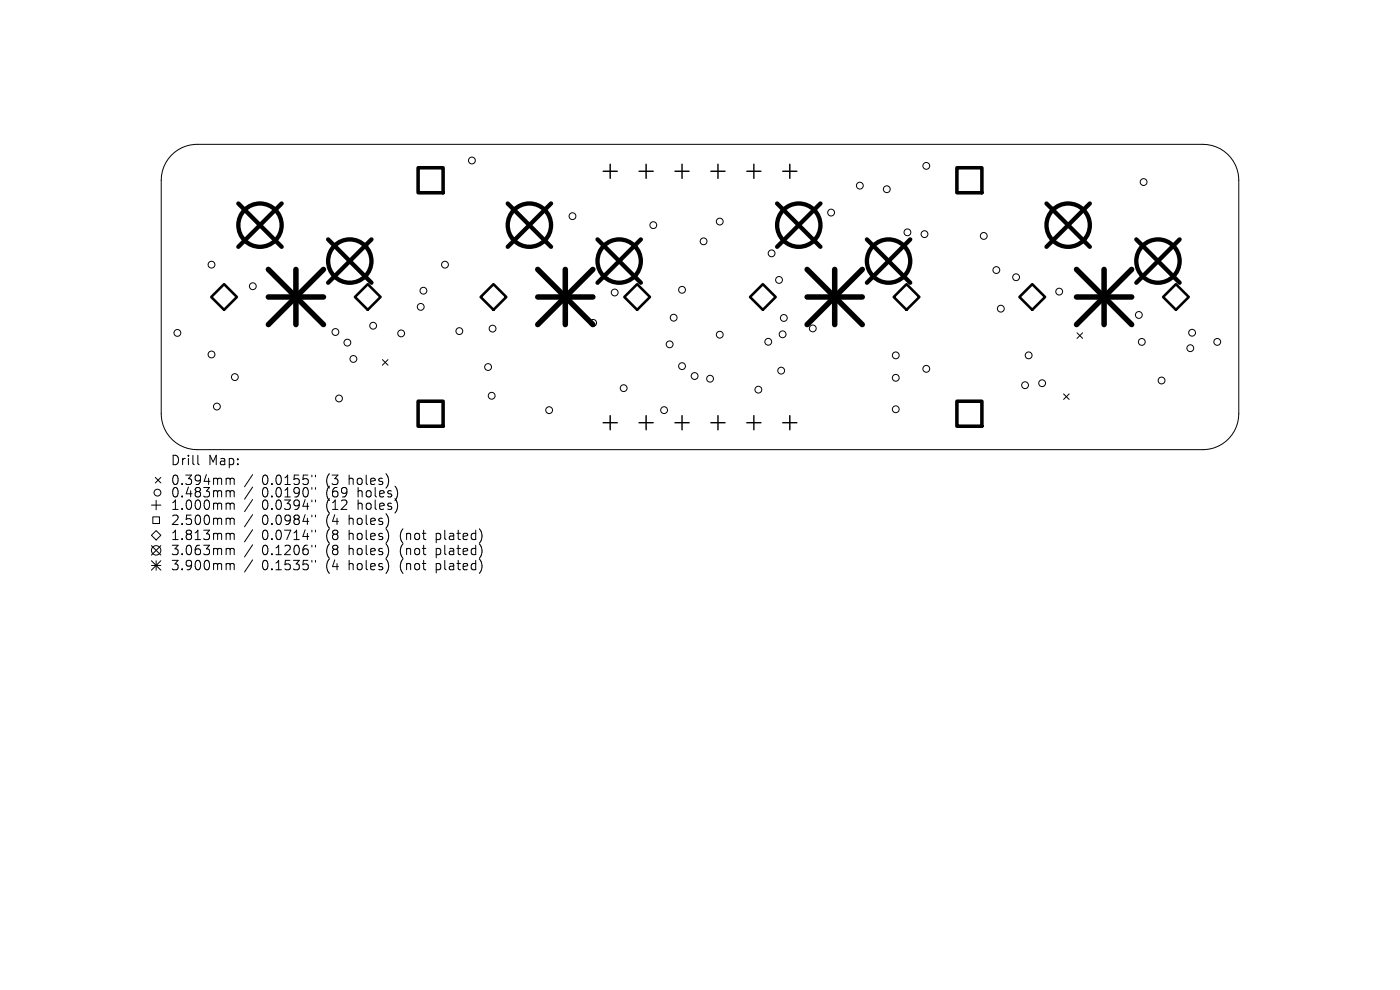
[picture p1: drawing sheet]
<svg xmlns="http://www.w3.org/2000/svg" width="297mm" height="210mm" viewBox="0 0 297 210" stroke-linecap="round" stroke-linejoin="round" font-family="sans-serif">
<defs><g id="words">
<g font-size="2.8">
<text x="36.1" y="99">Drill</text>
<text x="44.1" y="99">Map:</text>
<text x="36.1" y="103.2">0.394mm</text>
<text x="36.1" y="105.8">0.483mm</text>
<text x="55.6" y="103.2">0.0155&quot;</text>
<text x="55.6" y="105.8">0.0190&quot;</text>
<text x="69.3" y="103.2">(3</text>
<text x="69.3" y="105.8">(69</text>
<text x="74.3" y="103.2">holes)</text>
<text x="76.2" y="105.8">holes)</text>
<text x="36.1" y="108.4">1.000mm</text>
<text x="36.1" y="111.7">2.500mm</text>
<text x="55.6" y="108.4">0.0394&quot;</text>
<text x="55.6" y="111.7">0.0984&quot;</text>
<text x="69.3" y="108.4">(12</text>
<text x="69.3" y="111.7">(4</text>
<text x="74.3" y="111.7">holes)</text>
<text x="76.2" y="108.4">holes)</text>
<text x="36.1" y="114.8">1.813mm</text>
<text x="36.1" y="118.1">3.063mm</text>
<text x="55.6" y="114.8">0.0714&quot;</text>
<text x="55.6" y="118.1">0.1206&quot;</text>
<text x="69.3" y="114.8">(8</text>
<text x="69.3" y="118.1">(8</text>
<text x="74.3" y="114.8">holes)</text>
<text x="74.3" y="118.1">holes)</text>
<text x="85.3" y="114.8">(not</text>
<text x="85.3" y="118.1">(not</text>
<text x="93.1" y="114.8">plated)</text>
<text x="93.1" y="118.1">plated)</text>
<text x="36.1" y="121.2">3.900mm</text>
<text x="55.6" y="121.2">0.1535&quot;</text>
<text x="69.3" y="121.2">(4</text>
<text x="74.3" y="121.2">holes)</text>
<text x="85.3" y="121.2">(not</text>
<text x="93.1" y="121.2">plated)</text>
</g>
</g></defs>
<g fill="none" stroke="#000" stroke-width=".21">
<path d="M36.3 33a7.6 7.6 0 0 1 5.5-2.4h213.4a7.6 7.6 0 0 1 7.6 7.6v49.6a7.6 7.6 0 0 1-7.6 7.6h-213.4a7.6 7.6 0 0 1-7.6-7.6v-49.6a7.6 7.6 0 0 1 2.1-5.2zM81.1 76.3l1.2 1.2M82.3 76.3l-1.2 1.2M228.5 70.6l1.2 1.2M229.7 70.6l-1.2 1.2M42 96.6v1.7l.3 .3M225.6 83.6l1.2 1.1M226.8 83.6l-1.2 1.1M32.1 113.5l1-1 1 1-1 1zM32.1 107.1h2M32.1 115.8l2 2M32.1 118.9l2 2"/>
<path d="M32.1 119.9h2M32.4 109.6h1.4v1.5h-1.4zM32.9 101.3l1.2 1.2M33.1 106.1v2M33.1 118.9v2M34.1 101.3l-1.2 1.2M34.1 115.8l-2 2M34.1 118.9l-2 2M48.3 101.4l.4 .1 .1 .2M48.3 104.1h.2l.3 .3M48.3 106.7h.2l.3 .3M48.3 109.9h.2l.3 .3"/>
<path d="M48.3 113.1l.4 .1 .1 .2M48.3 116.3l.4 .1 .1 .2M48.3 119.5l.4 .1 .1 .2M48.8 101.7l.3-.3 .5 .1 .1 1.3M48.8 101.7v1.1M48.8 104.4v1M48.8 107v1.1M48.8 110.2v1.1M48.8 113.4v1.1M48.8 116.6v1.1M48.8 119.8v1.1M48.8 104.4l.3-.3 .5 .1 .1 1.2"/>
<path d="M48.8 107l.3-.3 .5 .1 .1 1.3M48.8 110.2l.3-.3 .5 .1 .1 1.3M48.8 113.4l.3-.3 .5 .1 .1 1.3M48.8 116.6l.3-.3 .5 .1 .1 1.3M48.8 119.8l.3-.3 .5 .1 .1 1.3M53.6 100.7l-1.7 2.6M53.6 103.3l-1.7 2.6M53.6 106l-1.7 2.5M53.6 109.2l-1.7 2.5M53.6 112.4l-1.7 2.5M53.6 115.6l-1.7 2.5M53.6 118.8l-1.7 2.5"/>
<path d="M66.2 100.8v.4M66.2 103.4v.4M66.2 106.1v.3M66.2 109.3v.3M66.2 112.5v.3M66.2 115.7v.3M66.2 118.9v.3M66.9 100.8v.4M66.9 103.4v.4M66.9 106.1v.3M66.9 109.3v.3M66.9 112.5v.3"/>
<path d="M66.9 115.7v.3M66.9 118.9v.3"/>
<circle cx="100.1" cy="34" r=".72"/>
<circle cx="182.4" cy="39.4" r=".72"/>
<circle cx="196.5" cy="35.2" r=".72"/>
<circle cx="242.6" cy="38.6" r=".72"/>
<circle cx="44.9" cy="56.1" r=".72"/>
<circle cx="94.4" cy="56.1" r=".72"/>
<circle cx="121.5" cy="45.9" r=".72"/>
<circle cx="138.6" cy="47.8" r=".72"/>
<circle cx="149.3" cy="51.2" r=".72"/>
<circle cx="152.7" cy="47" r=".72"/>
<circle cx="163.7" cy="53.7" r=".72"/>
<circle cx="165.3" cy="59.4" r=".72"/>
<circle cx="176.3" cy="45.1" r=".72"/>
<circle cx="188.1" cy="40.1" r=".72"/>
<circle cx="192.5" cy="49.3" r=".72"/>
<circle cx="196.1" cy="49.7" r=".72"/>
<circle cx="208.7" cy="50" r=".72"/>
<circle cx="211.4" cy="57.3" r=".72"/>
<circle cx="215.6" cy="58.8" r=".72"/>
<circle cx="37.6" cy="70.6" r=".72"/>
<circle cx="44.9" cy="75.2" r=".72"/>
<circle cx="49.8" cy="80" r=".72"/>
<circle cx="53.6" cy="60.7" r=".72"/>
<circle cx="71.2" cy="70.4" r=".72"/>
<circle cx="73.7" cy="72.7" r=".72"/>
<circle cx="75" cy="76.1" r=".72"/>
<circle cx="79.2" cy="69.1" r=".72"/>
<circle cx="85.1" cy="70.7" r=".72"/>
<circle cx="89.3" cy="65.1" r=".72"/>
<circle cx="89.8" cy="61.7" r=".72"/>
<circle cx="97.4" cy="70.2" r=".72"/>
<circle cx="103.5" cy="77.9" r=".72"/>
<circle cx="104.5" cy="69.7" r=".72"/>
<circle cx="125.8" cy="68.5" r=".72"/>
<circle cx="130.4" cy="62" r=".72"/>
<circle cx="142.1" cy="73" r=".72"/>
<circle cx="142.9" cy="67.4" r=".72"/>
<circle cx="144.7" cy="77.7" r=".72"/>
<circle cx="144.7" cy="61.5" r=".72"/>
<circle cx="147.4" cy="79.8" r=".72"/>
<circle cx="152.7" cy="71" r=".72"/>
<circle cx="163" cy="72.5" r=".72"/>
<circle cx="165.7" cy="78.6" r=".72"/>
<circle cx="166" cy="70.9" r=".72"/>
<circle cx="166.3" cy="67.4" r=".72"/>
<circle cx="172.4" cy="69.7" r=".72"/>
<circle cx="190" cy="75.4" r=".72"/>
<circle cx="196.5" cy="78.2" r=".72"/>
<circle cx="212.3" cy="65.5" r=".72"/>
<circle cx="218.2" cy="75.4" r=".72"/>
<circle cx="224.7" cy="61.9" r=".72"/>
<circle cx="241.6" cy="66.8" r=".72"/>
<circle cx="242.2" cy="72.5" r=".72"/>
<circle cx="252.5" cy="73.9" r=".72"/>
<circle cx="252.9" cy="70.6" r=".72"/>
<circle cx="258.2" cy="72.5" r=".72"/>
<circle cx="46" cy="86.2" r=".72"/>
<circle cx="71.9" cy="84.5" r=".72"/>
<circle cx="104.3" cy="84" r=".72"/>
<circle cx="116.5" cy="87" r=".72"/>
<circle cx="132.3" cy="82.3" r=".72"/>
<circle cx="140.9" cy="87" r=".72"/>
<circle cx="150.6" cy="80.3" r=".72"/>
<circle cx="160.9" cy="82.7" r=".72"/>
<circle cx="190" cy="80.1" r=".72"/>
<circle cx="190" cy="86.8" r=".72"/>
<circle cx="217.5" cy="81.7" r=".72"/>
<circle cx="221.1" cy="81.3" r=".72"/>
<circle cx="246.4" cy="80.7" r=".72"/>
<circle cx="33.1" cy="116.7" r="1"/>
<circle cx="33.4" cy="104.5" r=".72"/>
</g>
<g fill="none" stroke="#000" stroke-width=".3">
<path d="M128 36.3h3M129.5 34.8v3M135.6 36.3h3M137.1 34.8v3M143.2 36.3h3M144.7 34.8v3M150.8 36.3h3M152.3 34.8v3M158.4 36.3h3M159.9 34.8v3M166.1 36.3h3M167.6 34.8v3"/>
<path d="M128 89.7h3M129.5 88.2v3M135.6 89.7h3M137.1 88.2v3M143.2 89.7h3M144.7 88.2v3M150.8 89.7h3M152.3 88.2v3M158.4 89.7h3M159.9 88.2v3M166.1 89.7h3M167.6 88.2v3"/>
</g>
<path d="M88.7 35.6h5.3v5.3h-5.3zM203 35.6h5.3v5.3h-5.3zM88.7 85.1h5.3v5.3h-5.3zM203 85.1h5.3v5.3h-5.3z" fill="none" stroke="#000" stroke-width=".75"/>
<path d="M47.5 60.3l2.8 2.7-2.8 2.7-2.7-2.7zM75.3 63l2.7-2.7 2.7 2.7-2.7 2.7zM104.7 60.3l2.7 2.7-2.7 2.7-2.7-2.7zM132.4 63l2.8-2.7 2.7 2.7-2.7 2.7zM159.1 63l2.7-2.7 2.8 2.7-2.8 2.7zM192.3 60.3l2.7 2.7-2.7 2.7-2.7-2.7zM216.3 63l2.7-2.7 2.7 2.7-2.7 2.7zM246.7 63l2.8-2.7 2.7 2.7-2.7 2.7z" fill="none" stroke="#000" stroke-width=".54"/>
<g fill="none" stroke="#000" stroke-width=".92">
<path d="M50.6 43.2l9.2 9.2M59.8 43.2l-9.2 9.2M69.6 50.8l9.2 9.2M78.8 50.8l-9.2 9.2M107.7 43.2l9.2 9.2M116.9 43.2l-9.2 9.2M126.8 50.8l9.2 9.2M136 50.8l-9.2 9.2M164.9 43.2l9.2 9.2M174.1 43.2l-9.2 9.2M183.9 50.8l9.2 9.2M193.1 50.8l-9.2 9.2"/>
<path d="M222 43.2l9.2 9.2M231.2 43.2l-9.2 9.2M241.1 50.8l9.2 9.2M250.3 50.8l-9.2 9.2"/>
<circle cx="55.2" cy="47.8" r="4.6"/>
<circle cx="74.2" cy="55.4" r="4.6"/>
<circle cx="112.3" cy="47.8" r="4.6"/>
<circle cx="131.4" cy="55.4" r="4.6"/>
<circle cx="169.5" cy="47.8" r="4.6"/>
<circle cx="188.5" cy="55.4" r="4.6"/>
<circle cx="226.6" cy="47.8" r="4.6"/>
<circle cx="245.7" cy="55.4" r="4.6"/>
</g>
<g fill="none" stroke="#000" stroke-width="1.2">
<path d="M56.9 57.2l11.7 11.7M62.8 57.2v11.7M68.6 57.2l-11.7 11.7M114.1 57.2l11.7 11.7M119.9 57.2v11.7M125.8 57.2l-11.7 11.7M171.2 57.2l11.7 11.7M177.1 57.2v11.7M182.9 57.2l-11.7 11.7M228.4 57.2l11.7 11.7M234.2 57.2v11.7M240.1 57.2l-11.7 11.7"/>
<path d="M56.9 63h11.7M114.1 63h11.7M171.2 63h11.7M228.4 63h11.7"/>
</g>
<use href="#words"/>
</svg>
